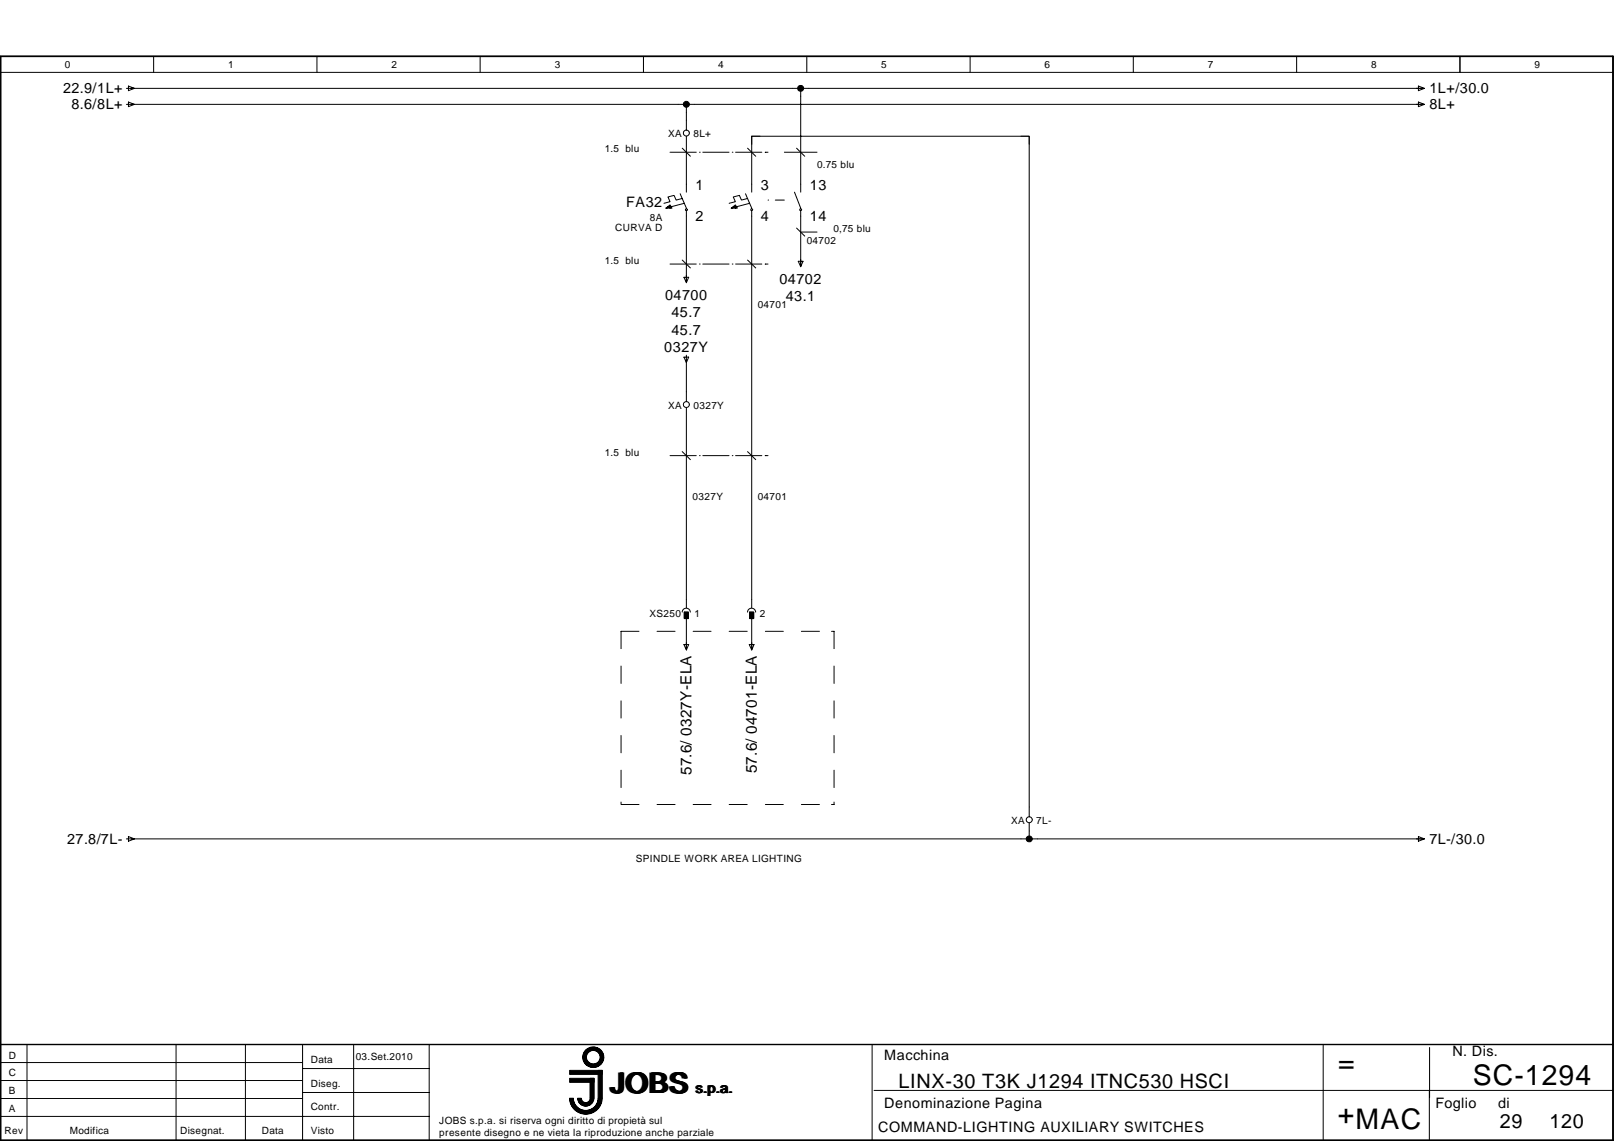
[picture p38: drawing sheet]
<svg xmlns="http://www.w3.org/2000/svg" width="297mm" height="210mm" viewBox="0 0 297 210" stroke-linecap="round" stroke-linejoin="round" font-family="sans-serif">
<defs><g id="words">
<g font-size="5.2">
<text x="246.3" y="197.2">=</text>
<text x="112.5" y="201">JOBS</text>
<text x="271.1" y="199.6">SC-1294</text>
<text x="246.2" y="206.7">+MAC</text>
</g>
<g font-size="3.6">
<text x="165.4" y="200.2">LINX-30 T3K J1294 ITNC530 HSCI</text>
<text x="276.1" y="207.6">29</text>
<text x="285.2" y="207.6">120</text>
</g>
<g font-size="2.8">
<text x="127.3" y="142.6" transform="rotate(-90 127.3 142.6)">57.6/ 0327Y-ELA</text>
<text x="139.3" y="142.3" transform="rotate(-90 139.3 142.3)">57.6/ 04701-ELA</text>
</g>
<g font-size="2.6">
<text x="11.6" y="17.2">22.9/1L+</text>
<text x="263.1" y="17.2">1L+/30.0</text>
<text x="13.1" y="20.1">8.6/8L+</text>
<text x="263.1" y="20.1">8L+</text>
<text x="128" y="35">1</text>
<text x="140" y="35">3</text>
<text x="149.1" y="35">13</text>
<text x="115.2" y="38.1">FA32</text>
<text x="128" y="40.7">2</text>
<text x="140" y="40.7">4</text>
<text x="149.1" y="40.7">14</text>
<text x="143.4" y="52.2">04702</text>
<text x="122.4" y="55.2">04700</text>
<text x="123.6" y="58.3">45.7</text>
<text x="144.6" y="55.4">43.1</text>
<text x="122.3" y="64.7">0327Y</text>
<text x="123.6" y="61.6">45.7</text>
<text x="12.3" y="155.3">27.8/7L-</text>
<text x="263.1" y="155.3">7L-/30.0</text>
<text x="162.7" y="195.1">Macchina</text>
<text x="267.3" y="194.3">N. Dis.</text>
<text x="128.1" y="201">s.p.a.</text>
<text x="162.7" y="203.9">Denominazione Pagina</text>
<text x="264.2" y="203.9">Foglio</text>
<text x="275.7" y="203.9">di</text>
<text x="161.6" y="208.3">COMMAND-LIGHTING AUXILIARY SWITCHES</text>
</g>
<g font-size="1.8">
<text x="12" y="12.6">0</text>
<text x="42" y="12.6">1</text>
<text x="72" y="12.6">2</text>
<text x="102.1" y="12.6">3</text>
<text x="132.2" y="12.6">4</text>
<text x="162.2" y="12.6">5</text>
<text x="192.3" y="12.6">6</text>
<text x="222.3" y="12.6">7</text>
<text x="252.4" y="12.6">8</text>
<text x="282.4" y="12.6">9</text>
<text x="111.3" y="28">1.5 blu</text>
<text x="123" y="25.3">XA</text>
<text x="127.6" y="25.3">8L+</text>
<text x="150.4" y="30.9">0.75 blu</text>
<text x="119.6" y="40.7">8A</text>
<text x="113.2" y="42.5">CURVA D</text>
<text x="148.5" y="44.9">04702</text>
<text x="153.4" y="42.7">0,75 blu</text>
<text x="111.3" y="48.6">1.5 blu</text>
<text x="139.5" y="56.6">04701</text>
<text x="123" y="75.2">XA</text>
<text x="127.6" y="75.2">0327Y</text>
<text x="111.3" y="83.8">1.5 blu</text>
<text x="127.4" y="91.9">0327Y</text>
<text x="139.5" y="91.9">04701</text>
<text x="119.5" y="113.4">XS250</text>
<text x="127.8" y="113.4">1</text>
<text x="139.8" y="113.4">2</text>
<text x="186.1" y="151.6">XA</text>
<text x="190.7" y="151.6">7L-</text>
<text x="117" y="158.6">SPINDLE WORK AREA LIGHTING</text>
<text x="1.6" y="194.7">D</text>
<text x="57.2" y="195.5">Data</text>
<text x="65.5" y="195.1">03.Set.2010</text>
<text x="1.6" y="201.3">B</text>
<text x="1.6" y="198">C</text>
<text x="57.2" y="199.9">Diseg.</text>
<text x=".8" y="208.7">Rev</text>
<text x="1.6" y="204.6">A</text>
<text x="12.9" y="208.7">Modifica</text>
<text x="33.1" y="208.7">Disegnat.</text>
<text x="48.2" y="208.7">Data</text>
<text x="57.2" y="204.3">Contr.</text>
<text x="57.2" y="208.7">Visto</text>
<text x="80.9" y="206.8">JOBS s.p.a. si riserva ogni diritto di propietà sul</text>
<text x="80.9" y="209">presente disegno e ne vieta la riproduzione anche parziale</text>
</g>
</g></defs>
<g fill="none" stroke="#000" stroke-width=".18">
<path d="M.1 10.4h296.8v199.4h-296.8zM.1 13.3h296.8M28.3 10.4v2.9M58.3 10.4v2.9M88.4 10.4v2.9M118.4 10.4v2.9M148.5 10.4v2.9M178.5 10.4v2.9M208.6 10.4v2.9M238.6 10.4v2.9M268.7 10.4v2.9M123.3 28h4.8"/>
<path d="M128.7 28h.2M129.3 28h4.9M134.8 28h.1M135.4 28h4.8M140.8 28h.5M141.3 36.8h.2M142.7 36.8h1.7M144.4 28h6M123.3 48.6h4.8M128.7 48.6h.2M129.3 48.6h4.9M134.8 48.6h.1"/>
<path d="M135.4 48.6h4.8M140.8 48.6h.5M147.4 42.7h3M123.3 83.8h4.8M128.7 83.8h.2M129.3 83.8h4.9M134.8 83.8h.1M135.4 83.8h4.8M140.8 83.8h.5M117.6 116.1h-3.3v3.2M120.9 116.1h3.3M127.6 116.1h3.3"/>
<path d="M134.2 116.1h3.3M140.9 116.1h3.3M147.5 116.1h3.3M153 116.1h.5v3.2M114.3 122.5v3.2M114.3 128.9v3.2M114.3 135.3v3.2M153.5 122.5v3.2M153.5 128.9v3.2M153.5 135.3v3.2M114.3 147.6v.4h3.3M114.3 141.7v3.2"/>
<path d="M120.9 148h3.3M127.6 148h3.3M134.2 148h3.3M140.9 148h3.3M147.5 148h3.3M153.5 147.6v.4h-.5M153.5 141.7v3.2M.1 198.8h55.6M.1 195.5h55.6M.1 192.2h296.8M5 192.2v17.6M32.4 192.2v17.6"/>
<path d="M45.2 192.2v17.6M55.7 192.2v17.6M55.7 196.6h23.3M65.1 192.2v17.6M79 192.2v17.6M160.5 192.2v17.6M243.5 192.2v17.6M263.1 192.7v9.2M.1 205.4h78.9M.1 202.1h55.6M55.7 201h23.3M105 202a2.85 2.85 0 0 0 2.8 2.8 2.85 2.85 0 0 0 2.9-2.8"/>
<path d="M105 202a2.77 2.77 0 0 0 2.8 2.7 2.77 2.77 0 0 0 2.8-2.7M105.1 202a2.69 2.69 0 0 0 2.7 2.7 2.69 2.69 0 0 0 2.7-2.7M105.2 202a2.63 2.63 0 0 0 2.6 2.6 2.63 2.63 0 0 0 2.6-2.6M105.3 202a2.54 2.54 0 0 0 2.5 2.5 2.54 2.54 0 0 0 2.5-2.5M105.3 202a2.47 2.47 0 0 0 2.5 2.4 2.47 2.47 0 0 0 2.5-2.4M105.4 202a2.39 2.39 0 0 0 2.4 2.4 2.39 2.39 0 0 0 2.4-2.4M106.3 202a1.49 1.49 0 0 0 1.5 1.5 1.49 1.49 0 0 0 1.5-1.5M106.4 202a1.42 1.42 0 0 0 1.4 1.4 1.42 1.42 0 0 0 1.4-1.4M106.5 202a1.34 1.34 0 0 0 1.3 1.3 1.34 1.34 0 0 0 1.4-1.3M106.5 202a1.27 1.27 0 0 0 1.3 1.3 1.27 1.27 0 0 0 1.3-1.3M106.6 202a1.19 1.19 0 0 0 1.2 1.2 1.19 1.19 0 0 0 1.2-1.2M106.7 202a1.12 1.12 0 0 0 1.1 1.1 1.12 1.12 0 0 0 1.1-1.1"/>
<path d="M106.8 202a1.04 1.04 0 0 0 1 1.1 1.04 1.04 0 0 0 1-1.1M106.8 202a.96 .96 0 0 0 1 1 .96 .96 0 0 0 1-1M106.9 202a.89 .89 0 0 0 .9 .9 .89 .89 0 0 0 .9-.9M107 202a.81 .81 0 0 0 .8 .8 .81 .81 0 0 0 .8-.8M110.1 202a2.3 2.3 0 0 1-2.3 2.3 2.3 2.3 0 0 1-2.3-2.3 2.32 2.32 0 0 0 2.3 2.3 2.32 2.32 0 0 0 2.3-2.3M110.7 202a2.94 2.94 0 0 1-2.9 2.9 2.94 2.94 0 0 1-3-2.9 3 3 0 0 0 3 3 3 3 0 0 0 3-3M160.9 200.6h136M263.1 200.6v9.2"/>
<circle cx="109.2" cy="194.5" r="1.33"/>
<circle cx="109.2" cy="194.5" r="1.48"/>
<circle cx="109.2" cy="194.5" r="1.55"/>
<circle cx="109.2" cy="194.5" r="1.85"/>
<circle cx="109.2" cy="194.5" r="1.25"/>
<circle cx="109.2" cy="194.5" r="1.78"/>
<circle cx="109.2" cy="194.5" r="1.4"/>
<circle cx="109.2" cy="194.5" r="1.63"/>
<circle cx="109.2" cy="194.5" r="1.69"/>
<circle cx="109.2" cy="194.5" r="1.92"/>
</g>
<path d="M.1 10.4h296.8v199.4h-296.8zM.1 192.2h296.8" fill="none" stroke="#000" stroke-width=".26"/>
<g fill="#000" stroke="#000" stroke-width=".18">
<path d="M104.8 196.9h6v.8h-6zM104.8 198.4h4.5v.7h-4.5zM108.6 198.4h.7v3.7h-.7zM110.1 196.9h.7v5.2h-.7z"/>
<circle cx="126.3" cy="19.2" r=".54"/>
<circle cx="147.4" cy="16.2" r=".55"/>
<circle cx="189.4" cy="154.3" r=".55"/>
</g>
<g fill="none" stroke="#000" stroke-width=".19">
<path d="M23.3 19.2h238.8M23.3 16.3h238.8M23.6 15.8l1.1 .5-1.1 .4zM23.6 18.8l1.1 .4-1.1 .4zM126.3 19.2v4.7M147.4 16.3v19M261 15.8l1.1 .5-1.1 .4zM261 18.8l1.1 .4-1.1 .4zM122.9 38h.4v.3M125.2 35.6l1.1 2.7M125.6 36.5l-1.2 .3-.3-.9-1.2 .3 .4 .9-1.1 .3M125.6 27.3l1.5 1.4"/>
<path d="M125.9 37.4l-3.3 .9h1.1l-.4-.6-.7 .6M126.2 38.5l.2-.1 .1 .2-.3 .1zM126.3 25.1v10.2M126.3 38.9v13M135 38h.3v.3M137.2 35.6l1.1 2.7M137.6 36.5l-1.1 .3-.4-.9-1.1 .3 .3 .9-1.1 .3M137.6 27.3l1.5 1.4M138 37.4l-3.4 .9h1.1l-.4-.6-.7 .6M138.2 38.5l.2-.1 .1 .2-.3 .1zM138.3 35.3v-10.2h51.1v125.1M138.3 38.9v72.8"/>
<path d="M139.8 25.1h-1.5v1.4M146.2 35.3l1.2 3M146.6 27.3l1.5 1.4M147.2 38.5h.3v.2h-.2zM147.4 38.9v10.1M187.9 25.1h1.5v1.4M125.6 47.8l1.5 1.5M125.9 51h.8l-.4 1zM137.6 47.8l1.5 1.5M146.6 42l1.5 1.4M146.9 48.1h.9l-.4 1zM125.9 65.7h.8l-.4 1z"/>
<path d="M126.3 65.3v8.5M126.3 75v36.7M125.6 83.1l1.5 1.5M137.6 83.1l1.5 1.5M125.6 112.6a.74 .74 0 0 1 .7-.7 .74 .74 0 0 1 .7 .7M125.9 118.6h.8l-.4 1zM125.9 112.6h.8v1.2h-.8zM126.3 113.2v6.3M137.6 112.6a.74 .74 0 0 1 .7-.7 .74 .74 0 0 1 .8 .7M137.9 118.6h.9l-.5 1zM138 112.6h.7v1.2h-.7zM138.3 113.2v6.3"/>
<path d="M23.3 154.3h238.8M23.6 153.9l1.1 .4-1.1 .4zM189.4 151.4v2.9M261 153.9l1.1 .4-1.1 .4z"/>
<circle cx="126.3" cy="24.5" r=".54"/>
<circle cx="126.3" cy="74.4" r=".55"/>
<circle cx="189.4" cy="150.8" r=".55"/>
</g>
<path d="M125.9 112.6h.8v1.2h-.8zM138 112.6h.7v1.2h-.7z" fill="#000" stroke="#000" stroke-width=".19"/>
<use href="#words"/>
</svg>
